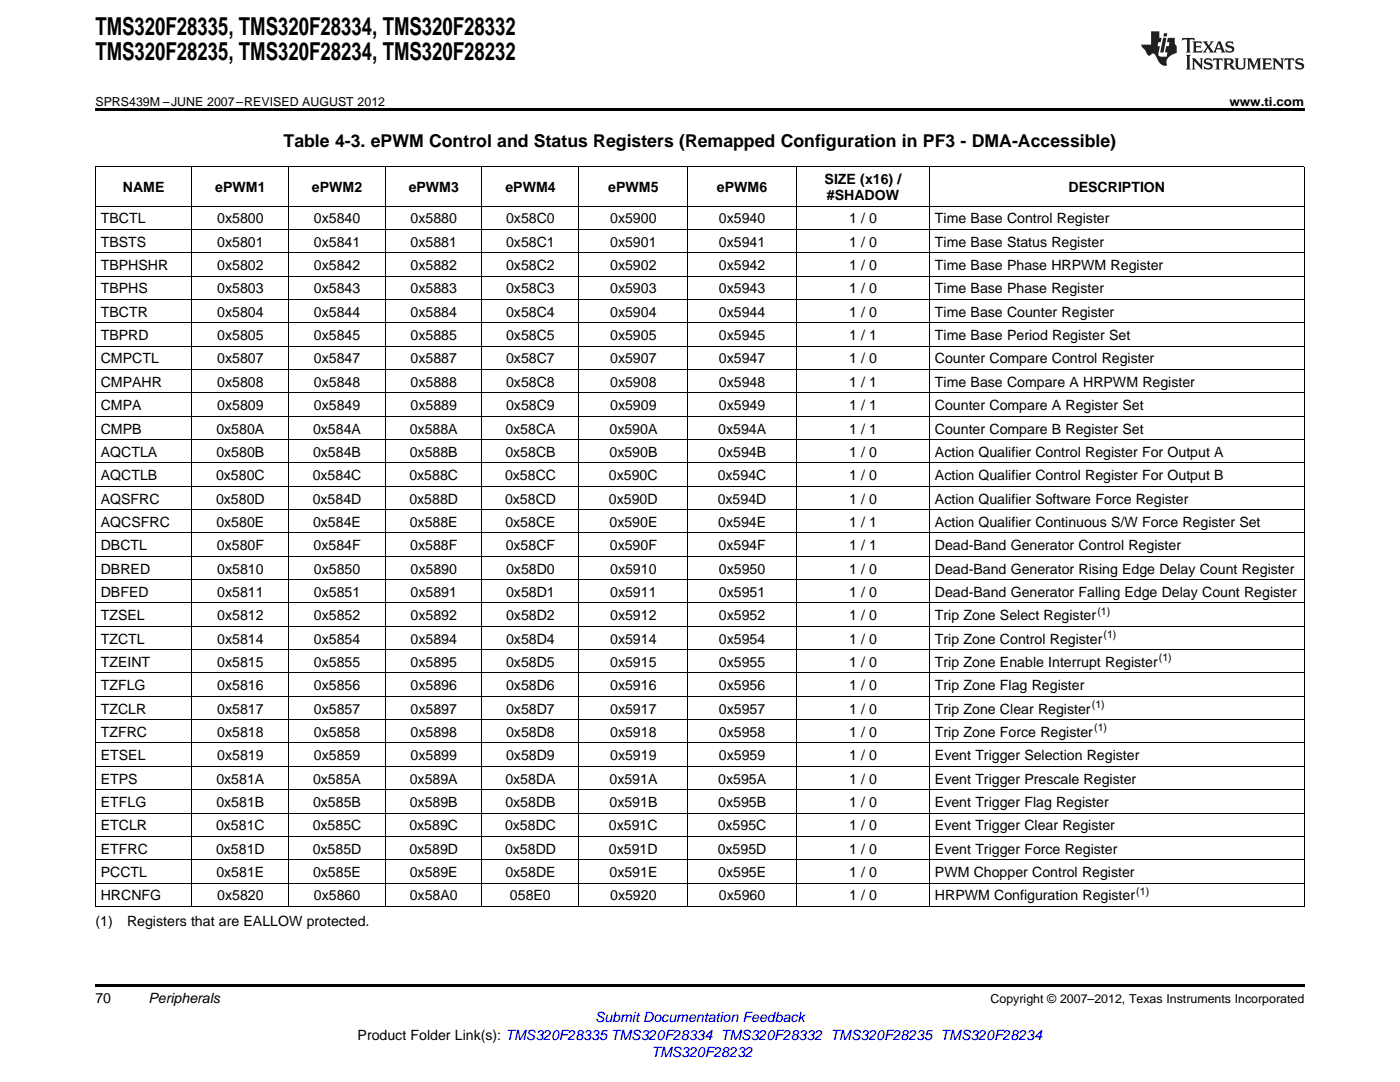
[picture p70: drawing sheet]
<svg xmlns="http://www.w3.org/2000/svg" width="279mm" height="216mm" viewBox="0 0 279 216" stroke-linecap="round" stroke-linejoin="round" font-family="sans-serif">
<defs><g id="words">
<g font-size="4.9">
<text x="19" y="7.1">TMS320F28335, TMS320F28334, TMS320F28332</text>
<text x="19" y="12">TMS320F28235, TMS320F28234, TMS320F28232</text>
</g>
<text font-size="3.5" x="56.6" y="29.4">Table 4-3. ePWM Control and Status Registers (Remapped Configuration in PF3 - DMA-Accessible)</text>
<g font-size="2.8">
<text x="24.5" y="38.3">NAME</text>
<text x="43" y="38.3">ePWM1</text>
<text x="62.3" y="38.3">ePWM2</text>
<text x="81.6" y="38.3">ePWM3</text>
<text x="100.9" y="38.3">ePWM4</text>
<text x="121.4" y="38.3">ePWM5</text>
<text x="143.1" y="38.3">ePWM6</text>
<text x="164.6" y="36.8">SIZE (x16) /</text>
<text x="165" y="39.9">#SHADOW</text>
<text x="213.3" y="38.3">DESCRIPTION</text>
<text x="20.1" y="44.6">TBCTL</text>
<text x="43.4" y="44.6">0x5800</text>
<text x="62.7" y="44.6">0x5840</text>
<text x="82" y="44.6">0x5880</text>
<text x="101" y="44.6">0x58C0</text>
<text x="121.8" y="44.6">0x5900</text>
<text x="143.5" y="44.6">0x5940</text>
<text x="169.4" y="44.6">1 / 0</text>
<text x="186.6" y="44.6">Time Base Control Register</text>
<text x="20.1" y="49.2">TBSTS</text>
<text x="20.1" y="53.9">TBPHSHR</text>
<text x="43.4" y="49.2">0x5801</text>
<text x="43.4" y="53.9">0x5802</text>
<text x="62.7" y="49.2">0x5841</text>
<text x="62.7" y="53.9">0x5842</text>
<text x="82" y="49.2">0x5881</text>
<text x="82" y="53.9">0x5882</text>
<text x="101" y="49.2">0x58C1</text>
<text x="101" y="53.9">0x58C2</text>
<text x="121.8" y="49.2">0x5901</text>
<text x="121.8" y="53.9">0x5902</text>
<text x="143.5" y="49.2">0x5941</text>
<text x="143.5" y="53.9">0x5942</text>
<text x="169.4" y="49.2">1 / 0</text>
<text x="169.4" y="53.9">1 / 0</text>
<text x="186.6" y="49.2">Time Base Status Register</text>
<text x="186.6" y="53.9">Time Base Phase HRPWM Register</text>
<text x="20.1" y="58.6">TBPHS</text>
<text x="43.4" y="58.6">0x5803</text>
<text x="62.7" y="58.6">0x5843</text>
<text x="82" y="58.6">0x5883</text>
<text x="101" y="58.6">0x58C3</text>
<text x="121.8" y="58.6">0x5903</text>
<text x="143.5" y="58.6">0x5943</text>
<text x="169.4" y="58.6">1 / 0</text>
<text x="186.6" y="58.6">Time Base Phase Register</text>
<text x="20.1" y="63.2">TBCTR</text>
<text x="43.4" y="63.2">0x5804</text>
<text x="62.7" y="63.2">0x5844</text>
<text x="82" y="63.2">0x5884</text>
<text x="101" y="63.2">0x58C4</text>
<text x="121.8" y="63.2">0x5904</text>
<text x="143.5" y="63.2">0x5944</text>
<text x="169.4" y="63.2">1 / 0</text>
<text x="186.6" y="63.2">Time Base Counter Register</text>
<text x="20.1" y="67.9">TBPRD</text>
<text x="43.4" y="67.9">0x5805</text>
<text x="62.7" y="67.9">0x5845</text>
<text x="82" y="67.9">0x5885</text>
<text x="101" y="67.9">0x58C5</text>
<text x="121.8" y="67.9">0x5905</text>
<text x="143.5" y="67.9">0x5945</text>
<text x="169.4" y="67.9">1 / 1</text>
<text x="186.6" y="67.9">Time Base Period Register Set</text>
<text x="20.1" y="72.5">CMPCTL</text>
<text x="20.1" y="77.2">CMPAHR</text>
<text x="43.4" y="72.5">0x5807</text>
<text x="43.4" y="77.2">0x5808</text>
<text x="62.7" y="72.5">0x5847</text>
<text x="62.7" y="77.2">0x5848</text>
<text x="82" y="72.5">0x5887</text>
<text x="82" y="77.2">0x5888</text>
<text x="101" y="72.5">0x58C7</text>
<text x="101" y="77.2">0x58C8</text>
<text x="121.8" y="72.5">0x5907</text>
<text x="121.8" y="77.2">0x5908</text>
<text x="143.5" y="72.5">0x5947</text>
<text x="143.5" y="77.2">0x5948</text>
<text x="169.4" y="72.5">1 / 0</text>
<text x="169.4" y="77.2">1 / 1</text>
<text x="186.6" y="72.5">Counter Compare Control Register</text>
<text x="186.6" y="77.2">Time Base Compare A HRPWM Register</text>
<text x="20.1" y="81.8">CMPA</text>
<text x="43.4" y="81.8">0x5809</text>
<text x="62.7" y="81.8">0x5849</text>
<text x="82" y="81.8">0x5889</text>
<text x="101" y="81.8">0x58C9</text>
<text x="121.8" y="81.8">0x5909</text>
<text x="143.5" y="81.8">0x5949</text>
<text x="169.4" y="81.8">1 / 1</text>
<text x="186.6" y="81.8">Counter Compare A Register Set</text>
<text x="20.1" y="86.5">CMPB</text>
<text x="43.2" y="86.5">0x580A</text>
<text x="62.5" y="86.5">0x584A</text>
<text x="81.8" y="86.5">0x588A</text>
<text x="100.9" y="86.5">0x58CA</text>
<text x="121.6" y="86.5">0x590A</text>
<text x="143.3" y="86.5">0x594A</text>
<text x="169.4" y="86.5">1 / 1</text>
<text x="186.6" y="86.5">Counter Compare B Register Set</text>
<text x="20.1" y="91.2">AQCTLA</text>
<text x="20.1" y="95.8">AQCTLB</text>
<text x="43.1" y="95.8">0x580C</text>
<text x="43.2" y="91.2">0x580B</text>
<text x="62.4" y="95.8">0x584C</text>
<text x="62.5" y="91.2">0x584B</text>
<text x="81.7" y="95.8">0x588C</text>
<text x="81.8" y="91.2">0x588B</text>
<text x="100.8" y="95.8">0x58CC</text>
<text x="100.9" y="91.2">0x58CB</text>
<text x="121.5" y="95.8">0x590C</text>
<text x="121.6" y="91.2">0x590B</text>
<text x="143.2" y="95.8">0x594C</text>
<text x="143.3" y="91.2">0x594B</text>
<text x="169.4" y="91.2">1 / 0</text>
<text x="169.4" y="95.8">1 / 0</text>
<text x="186.6" y="91.2">Action Qualifier Control Register For Output A</text>
<text x="186.6" y="95.8">Action Qualifier Control Register For Output B</text>
<text x="20.1" y="100.5">AQSFRC</text>
<text x="43.1" y="100.5">0x580D</text>
<text x="62.4" y="100.5">0x584D</text>
<text x="81.7" y="100.5">0x588D</text>
<text x="100.8" y="100.5">0x58CD</text>
<text x="121.5" y="100.5">0x590D</text>
<text x="143.2" y="100.5">0x594D</text>
<text x="169.4" y="100.5">1 / 0</text>
<text x="186.6" y="100.5">Action Qualifier Software Force Register</text>
<text x="20.1" y="105.1">AQCSFRC</text>
<text x="43.2" y="105.1">0x580E</text>
<text x="62.5" y="105.1">0x584E</text>
<text x="81.8" y="105.1">0x588E</text>
<text x="100.9" y="105.1">0x58CE</text>
<text x="121.6" y="105.1">0x590E</text>
<text x="143.3" y="105.1">0x594E</text>
<text x="169.4" y="105.1">1 / 1</text>
<text x="186.6" y="105.1">Action Qualifier Continuous S/W Force Register Set</text>
<text x="20.1" y="109.8">DBCTL</text>
<text x="43.3" y="109.8">0x580F</text>
<text x="62.6" y="109.8">0x584F</text>
<text x="81.9" y="109.8">0x588F</text>
<text x="100.9" y="109.8">0x58CF</text>
<text x="121.7" y="109.8">0x590F</text>
<text x="143.4" y="109.8">0x594F</text>
<text x="169.4" y="109.8">1 / 1</text>
<text x="186.6" y="109.8">Dead-Band Generator Control Register</text>
<text x="20.1" y="114.4">DBRED</text>
<text x="20.1" y="119.1">DBFED</text>
<text x="43.4" y="114.4">0x5810</text>
<text x="43.4" y="119.1">0x5811</text>
<text x="62.7" y="114.4">0x5850</text>
<text x="62.7" y="119.1">0x5851</text>
<text x="82" y="114.4">0x5890</text>
<text x="82" y="119.1">0x5891</text>
<text x="101" y="114.4">0x58D0</text>
<text x="101" y="119.1">0x58D1</text>
<text x="121.8" y="114.4">0x5910</text>
<text x="121.8" y="119.1">0x5911</text>
<text x="143.5" y="114.4">0x5950</text>
<text x="143.5" y="119.1">0x5951</text>
<text x="169.4" y="114.4">1 / 0</text>
<text x="169.4" y="119.1">1 / 0</text>
<text x="186.6" y="114.4">Dead-Band Generator Rising Edge Delay Count Register</text>
<text x="186.6" y="119.1">Dead-Band Generator Falling Edge Delay Count Register</text>
<text x="20.1" y="123.8">TZSEL</text>
<text x="43.4" y="123.8">0x5812</text>
<text x="62.7" y="123.8">0x5852</text>
<text x="82" y="123.8">0x5892</text>
<text x="101" y="123.8">0x58D2</text>
<text x="121.8" y="123.8">0x5912</text>
<text x="143.5" y="123.8">0x5952</text>
<text x="169.4" y="123.8">1 / 0</text>
<text x="186.6" y="123.8">Trip Zone Select Register</text>
<text x="20.1" y="128.4">TZCTL</text>
<text x="43.4" y="128.4">0x5814</text>
<text x="62.7" y="128.4">0x5854</text>
<text x="82" y="128.4">0x5894</text>
<text x="101" y="128.4">0x58D4</text>
<text x="121.8" y="128.4">0x5914</text>
<text x="143.5" y="128.4">0x5954</text>
<text x="169.4" y="128.4">1 / 0</text>
<text x="186.6" y="128.4">Trip Zone Control Register</text>
<text x="20.1" y="133.1">TZEINT</text>
<text x="20.1" y="137.7">TZFLG</text>
<text x="43.4" y="133.1">0x5815</text>
<text x="43.4" y="137.7">0x5816</text>
<text x="62.7" y="133.1">0x5855</text>
<text x="62.7" y="137.7">0x5856</text>
<text x="82" y="133.1">0x5895</text>
<text x="82" y="137.7">0x5896</text>
<text x="101" y="133.1">0x58D5</text>
<text x="101" y="137.7">0x58D6</text>
<text x="121.8" y="133.1">0x5915</text>
<text x="121.8" y="137.7">0x5916</text>
<text x="143.5" y="133.1">0x5955</text>
<text x="143.5" y="137.7">0x5956</text>
<text x="169.4" y="133.1">1 / 0</text>
<text x="169.4" y="137.7">1 / 0</text>
<text x="186.6" y="133.1">Trip Zone Enable Interrupt Register</text>
<text x="186.6" y="137.7">Trip Zone Flag Register</text>
<text x="20.1" y="142.4">TZCLR</text>
<text x="43.4" y="142.4">0x5817</text>
<text x="62.7" y="142.4">0x5857</text>
<text x="82" y="142.4">0x5897</text>
<text x="101" y="142.4">0x58D7</text>
<text x="121.8" y="142.4">0x5917</text>
<text x="143.5" y="142.4">0x5957</text>
<text x="169.4" y="142.4">1 / 0</text>
<text x="186.6" y="142.4">Trip Zone Clear Register</text>
<text x="20.1" y="147">TZFRC</text>
<text x="43.4" y="147">0x5818</text>
<text x="62.7" y="147">0x5858</text>
<text x="82" y="147">0x5898</text>
<text x="101" y="147">0x58D8</text>
<text x="121.8" y="147">0x5918</text>
<text x="143.5" y="147">0x5958</text>
<text x="169.4" y="147">1 / 0</text>
<text x="186.6" y="147">Trip Zone Force Register</text>
<text x="20.1" y="151.7">ETSEL</text>
<text x="43.4" y="151.7">0x5819</text>
<text x="62.7" y="151.7">0x5859</text>
<text x="82" y="151.7">0x5899</text>
<text x="101" y="151.7">0x58D9</text>
<text x="121.8" y="151.7">0x5919</text>
<text x="143.5" y="151.7">0x5959</text>
<text x="169.4" y="151.7">1 / 0</text>
<text x="186.6" y="151.7">Event Trigger Selection Register</text>
<text x="20.1" y="156.4">ETPS</text>
<text x="20.1" y="161">ETFLG</text>
<text x="43.2" y="156.4">0x581A</text>
<text x="43.2" y="161">0x581B</text>
<text x="62.5" y="156.4">0x585A</text>
<text x="62.5" y="161">0x585B</text>
<text x="81.8" y="156.4">0x589A</text>
<text x="81.8" y="161">0x589B</text>
<text x="100.9" y="156.4">0x58DA</text>
<text x="100.9" y="161">0x58DB</text>
<text x="121.6" y="156.4">0x591A</text>
<text x="121.6" y="161">0x591B</text>
<text x="143.3" y="156.4">0x595A</text>
<text x="143.3" y="161">0x595B</text>
<text x="169.4" y="156.4">1 / 0</text>
<text x="169.4" y="161">1 / 0</text>
<text x="186.6" y="156.4">Event Trigger Prescale Register</text>
<text x="186.6" y="161">Event Trigger Flag Register</text>
<text x="20.1" y="165.7">ETCLR</text>
<text x="43.1" y="165.7">0x581C</text>
<text x="62.4" y="165.7">0x585C</text>
<text x="81.7" y="165.7">0x589C</text>
<text x="100.8" y="165.7">0x58DC</text>
<text x="121.5" y="165.7">0x591C</text>
<text x="143.2" y="165.7">0x595C</text>
<text x="169.4" y="165.7">1 / 0</text>
<text x="186.6" y="165.7">Event Trigger Clear Register</text>
<text x="20.1" y="170.3">ETFRC</text>
<text x="43.1" y="170.3">0x581D</text>
<text x="62.4" y="170.3">0x585D</text>
<text x="81.7" y="170.3">0x589D</text>
<text x="100.8" y="170.3">0x58DD</text>
<text x="121.5" y="170.3">0x591D</text>
<text x="143.2" y="170.3">0x595D</text>
<text x="169.4" y="170.3">1 / 0</text>
<text x="186.6" y="170.3">Event Trigger Force Register</text>
<text x="20.1" y="175">PCCTL</text>
<text x="20.1" y="179.6">HRCNFG</text>
<text x="43.2" y="175">0x581E</text>
<text x="43.4" y="179.6">0x5820</text>
<text x="62.5" y="175">0x585E</text>
<text x="62.7" y="179.6">0x5860</text>
<text x="81.8" y="175">0x589E</text>
<text x="81.8" y="179.6">0x58A0</text>
<text x="100.9" y="175">0x58DE</text>
<text x="101.8" y="179.6">058E0</text>
<text x="121.6" y="175">0x591E</text>
<text x="121.8" y="179.6">0x5920</text>
<text x="143.3" y="175">0x595E</text>
<text x="143.5" y="179.6">0x5960</text>
<text x="169.4" y="175">1 / 0</text>
<text x="169.4" y="179.6">1 / 0</text>
<text x="186.6" y="175">PWM Chopper Control Register</text>
<text x="186.6" y="179.6">HRPWM Configuration Register</text>
<text x="19" y="184.8">(1)</text>
<text x="25.4" y="184.8">Registers that are EALLOW protected.</text>
<text x="19" y="200.1">70</text>
<text x="29.6" y="200.1">Peripherals</text>
<text x="71.4" y="207.4">Product Folder Link(s): TMS320F28335 TMS320F28334 TMS320F28332 TMS320F28235 TMS320F28234</text>
</g>
<g font-size="2.8" fill="#00f">
<text x="118.7" y="203.9">Submit Documentation Feedback</text>
<text x="130" y="211">TMS320F28232</text>
</g>
<g font-size="2.5">
<text x="19" y="21.1">SPRS439M –JUNE 2007–REVISED AUGUST 2012</text>
<text x="245.4" y="21.1">www.ti.com</text>
<text x="197.7" y="200.1">Copyright © 2007–2012, Texas Instruments Incorporated</text>
</g>
<g font-size="2.1">
<text x="219" y="122.6">(1)</text>
<text x="220.2" y="127.3">(1)</text>
<text x="231.3" y="131.9">(1)</text>
<text x="217.9" y="141.3">(1)</text>
<text x="218.4" y="145.9">(1)</text>
<text x="226.8" y="178.5">(1)</text>
</g>
</g></defs>
<g fill="#231f20">
<path d="M236 7.6l-.1 .5 .4-.2h.6v.1v2.1l-.2 .4h.9l-.2-.4v-2.1l.1-.1h.5l.5 .2-.2-.5zM238 8.3l.2 .3v1.5l-.2 .4h1.8l.2-.6a1.04 1.04 0 0 1-1.3 .2v-.7h.6l.3 .2v-.6l-.3 .2h-.6v-.6l.8-.1 .4 .3-.2-.5zM240 8.3l.9 1.1-.9 1.1h.8l-.2-.2 .4-.7 .5 .7-.2 .2h1.5l-.2-.2 .2-.4h.9l.1 .4-.2 .2h1l-.3-.3-.7-1.9h-.5l-.9 2-.8-1 .9-1h-.8l.1 .3-.4 .5-.3-.6 .1-.2zM243.2 8.6l.4 1h-.7zM244.8 8.4a.63 .63 0 0 0-.2 .7 .63 .63 0 0 0 .6 .4l.6 .2 .1 .2a.75 .75 0 0 1-.7 .4 .75 .75 0 0 1-.6-.5l.1 .7 .1-.1a1.11 1.11 0 0 0 1.5-.6 1.13 1.13 0 0 0-1.2-.8l-.1-.4a1.04 1.04 0 0 1 1.2 .2l-.2-.5-.2 .1-.4-.2zM236.7 10.9l.2 .4v2.2l-.2 .4h1l-.3-.4v-2.2l.3-.4zM237.8 11.6l.3 .4v1.5l-.3 .4h.8l-.2-.4v-1.3l1.5 1.7v-1.9l.2-.4h-.7l.2 .4v.9l-1.1-1.3zM240.5 11.8a.62 .62 0 0 0-.2 .7 .62 .62 0 0 0 .6 .4l.6 .1 .1 .3a.76 .76 0 0 1-.7 .3 .76 .76 0 0 1-.7-.4l.2 .7 .1-.1a1.11 1.11 0 0 0 1.5-.6 1.13 1.13 0 0 0-1.2-.8l-.1-.4a1.04 1.04 0 0 1 1.2 .2l-.2-.6-.2 .1-.5-.1zM242.2 11.6l-.2 .6a.61 .61 0 0 1 .8-.3v1.6l-.2 .4h.9l-.2-.4v-1.6a.63 .63 0 0 1 .7 .3l-.1-.6zM244.1 11.6l.3 .4v1.5l-.3 .4h1l-.2-.2-.1-.8 .6 .2a.76 .76 0 0 0 1.2 .7l-1-1a.58 .58 0 0 0 .6-.5 .58 .58 0 0 0-.5-.6zM244.9 11.9h.1a.45 .45 0 0 1 .5 .1 .45 .45 0 0 1 .1 .5l-.8 .2zM246.4 11.6l.2 .2a2.17 2.17 0 0 0 .3 1.9 .99 .99 0 0 0 1.6-.6v-1.1l.2-.4h-.7l.2 .2a1.92 1.92 0 0 1-.2 1.8 .6 .6 0 0 1-.9-.5v-1.1l.2-.4zM248.9 11.6l.2 .4v1.5l-.2 .4h.7l-.2-.4v-1.4l.8 1.8 .8-1.8v1.4l-.2 .4h.9l-.2-.4v-1.5l.2-.4h-.8l-.6 1.5-.6-1.5zM251.9 11.6l.2 .4v1.5l-.2 .4h1.8l.1-.6a1.04 1.04 0 0 1-1.2 .1v-.6h.5l.4 .2v-.6l-.4 .2h-.5v-.7h.8l.3 .3-.1-.6zM254 11.6l.2 .4v1.5l-.2 .4h.7l-.2-.4v-1.3l1.5 1.7v-1.9l.2-.4h-.7l.2 .4v.9l-1.1-1.3zM256.4 11.6l-.1 .6a.61 .61 0 0 1 .7-.3l.1 1.6-.3 .4h1l-.3-.4 .1-1.6a.63 .63 0 0 1 .7 .3l-.1-.6zM258.7 11.8a.62 .62 0 0 0-.2 .7 .62 .62 0 0 0 .6 .4l.6 .1 .1 .3a.76 .76 0 0 1-.7 .3 .76 .76 0 0 1-.6-.4l.1 .7 .1-.1a1.11 1.11 0 0 0 1.6-.6 1.13 1.13 0 0 0-1.3-.8l-.1-.4a1.04 1.04 0 0 1 1.2 .2l-.1-.6-.2 .1-.5-.1z"/>
<path d="M229.7 6.3v2.6h-1.9v.4l.8 .9a.91 .91 0 0 0 1 .8 .56 .56 0 0 1 .5-.3 .56 .56 0 0 1 .5 .3l.4 .8a1.53 1.53 0 0 0 1.9 1.2 1.54 1.54 0 0 1 1-2.1l.9-.3v-1.4a1.52 1.52 0 0 1-.4-1.6h-1.3l-.2 .8h.5l-.2 .8h-.5l-.1 1v.2l.4 .1-.2 .8a1.93 1.93 0 0 1-1.6-.3l.3-1.8h-.5l.2-.8h.4l.2-.8h-.4v-1.3zM232.1 7.6l-.6 2.9h.7l.6-2.9zM232.3 6.6l-.1 .7h.6l.2-.7z"/>
</g>
<path d="M19 21.6h241.3v.6h-241.3zM19 196.3h241.3v.5h-241.3z" fill="#000"/>
<g fill="none" stroke="#000" stroke-width=".2">
<path d="M19 33.3h241.3M19.1 33.4v147.5M38.3 33.4v147.5M57.6 33.4v147.5M76.9 33.4v147.5M96.2 33.4v147.5M115.5 33.4v147.5M137.2 33.4v147.5M158.9 33.4v147.5M185.5 33.4v147.5M260.3 33.4v147.5M19 59.8h241.3"/>
<path d="M19 55.1h241.3M19 50.5h241.3M19 45.8h241.3M19 41.2h241.3M19 78.4h241.3M19 73.7h241.3M19 69.1h241.3M19 64.4h241.3M19 97h241.3M19 92.4h241.3M19 87.7h241.3M19 83.1h241.3"/>
<path d="M19 115.7h241.3M19 111h241.3M19 106.3h241.3M19 101.7h241.3M19 138.9h241.3M19 134.3h241.3M19 129.6h241.3M19 125h241.3M19 120.3h241.3M19 157.6h241.3M19 152.9h241.3M19 148.3h241.3"/>
<path d="M19 143.6h241.3M19 176.2h241.3M19 171.5h241.3M19 166.9h241.3M19 162.2h241.3M19 180.9h241.3"/>
</g>
<use href="#words"/>
</svg>
